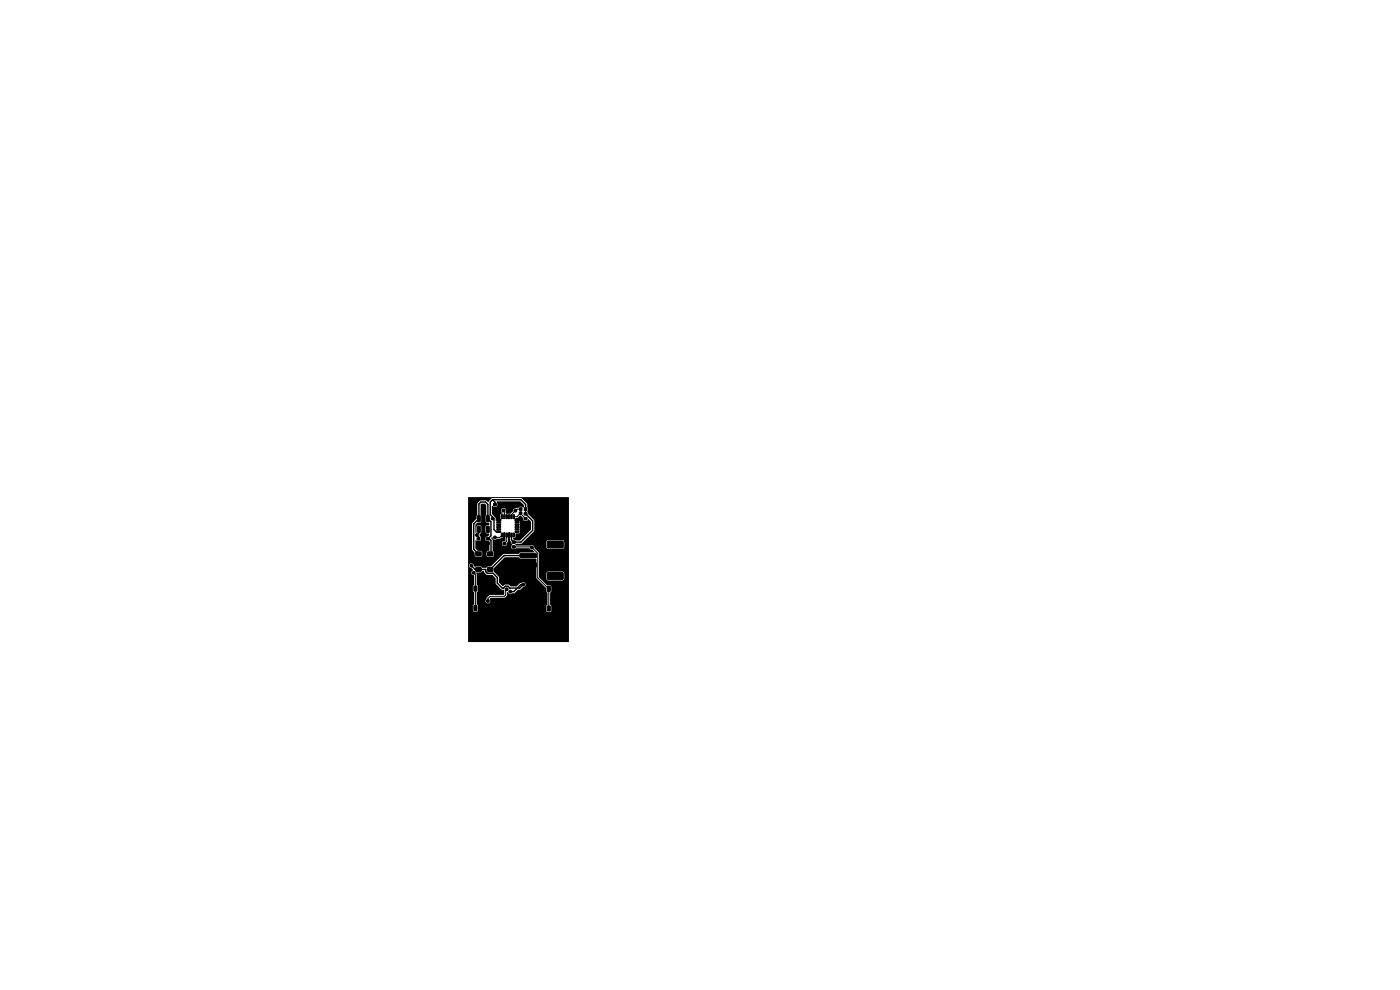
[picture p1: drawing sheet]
<svg xmlns="http://www.w3.org/2000/svg" width="297mm" height="210mm" viewBox="0 0 297 210" stroke-linecap="round" stroke-linejoin="round" font-family="sans-serif">
<g fill="#000" stroke="#000" stroke-width=".21">
<path d="M101.2 114.1h.6v.4h-.6zM101.2 115h.6v.5h-.6zM101.3 111.7h.6l-.1 1.3-.5-.1zM101.3 109.4l.6 .1-.1 1.2-.5-.1zM101 117.1h1v.8h-1zM102.3 109.4l.5 .1v1.2l-.5-.1zM103.2 111.7h.6l-.1 1.3-.5-.1zM103.2 109.4l.6 .1-.1 1.2-.5-.1zM103.2 115h.6v.5h-.6zM103.2 114.1h.6v.4h-.6zM103.5 117.1h1v.8h-1zM104.7 106.8h.6v.5h-.6z"/>
<path d="M104.7 107.7h.6v.5h-.6zM105.4 110.2h.8v.2h-.8zM105.4 110.7h.8v.2h-.8zM105.4 111.2h.8v.2h-.8zM105.4 111.7h.8v.2h-.8zM105.4 112.2h.8v.2h-.8zM105.4 112.7h.8v.2h-.8zM105.8 115h.5v.6h-.5zM106.4 109.2h.2v.8h-.2zM106.4 113.1h.2v.8h-.2zM106.5 108.1h.6v.4h-.6zM106.5 107.1h.6v.5h-.6z"/>
<path d="M106.9 109.2h.2v.8h-.2zM106.9 113.1h.2v.8h-.2zM106.7 115h.5v.6h-.5zM107.4 109.2h.2v.8h-.2zM107.4 113.1h.2v.8h-.2zM107.9 109.2h.2v.8h-.2zM107.9 113.1h.2v.8h-.2zM108.4 109.2h.2v.8h-.2zM108.4 113.1h.2v.8h-.2zM108.9 109.2h.2v.8h-.2zM108.9 113.1h.2v.8h-.2zM108.7 114.8h.6v.4h-.6z"/>
<path d="M108.7 115.8h.6v.5h-.6zM109.3 112.7h.8v.2h-.8zM109.3 112.2h.8v.2h-.8zM109.3 111.7h.8v.2h-.8zM109.3 111.2h.8v.2h-.8zM109.3 110.7h.8v.2h-.8zM109.3 110.2h.8v.2h-.8zM110.2 107.7h.5v.6h-.5zM111.2 109.8h.6v.5h-.6zM111.2 108.8h.6v.4h-.6zM111.3 107.7h.4v.6h-.4zM110.4 119.4h3.2l.2 .2v.6l-.3 .2-3-.1-.2-.2z"/>
<path d="M110.4 117.4h3.2l.2 .2v.6l-.3 .2-3-.1-.2-.2zM116.2 114.8h3.1l.2 .2v1.1l-.3 .2-2.9-.1-.2-.2zM100.5 128.5h.7v1h-.7zM100.5 124.3h.7v1.1h-.7zM101 120.4h1v.8h-1zM102.7 128.5h.6v1h-.6zM102.7 124.3h.6v1.1h-.6zM103.5 120.4h1v.8h-1zM116.1 124.4h.6v1.1h-.6zM116.1 128.6h.6v1h-.6zM118.2 124.4h.7v1.1h-.7zM118.2 128.6h.7v1h-.7z"/>
<path d="M116.2 121.5h3.1l.2 .2v1.1l-.3 .2-2.9-.1-.2-.2z"/>
<circle cx="101.1" cy="113.5" r=".3"/>
<circle cx="104.5" cy="110" r=".3"/>
<circle cx="105" cy="114" r=".3"/>
<circle cx="108" cy="117" r=".3"/>
<circle cx="108.5" cy="107.5" r=".3"/>
<circle cx="109.3" cy="108.3" r=".3"/>
<circle cx="110.4" cy="108.8" r=".3"/>
<circle cx="110.5" cy="110.3" r=".3"/>
<circle cx="112.9" cy="116.1" r=".3"/>
<circle cx="100" cy="120" r=".3"/>
<circle cx="100.5" cy="121.5" r=".3"/>
<circle cx="103.5" cy="127.5" r=".3"/>
<circle cx="104.5" cy="123.5" r=".3"/>
<circle cx="106.8" cy="122.5" r=".3"/>
<circle cx="107.5" cy="125" r=".3"/>
<circle cx="108" cy="123.5" r=".3"/>
<circle cx="108.3" cy="125.5" r=".3"/>
<circle cx="111" cy="124" r=".3"/>
<circle cx="111" cy="121.5" r=".3"/>
<circle cx="113" cy="123.5" r=".3"/>
</g>
<path d="M105.3 124.7v1M105.3 127.8v1.2M114.2 124.7v1M114.2 127.8v1.2" fill="none" stroke="#000" stroke-width=".95"/>
<g fill="none" stroke="#000" stroke-width=".3">
<path d="M101.5 117.5l-1-1v-5.4l1.1-1.1v-3.1l.4-.4h1l.5 .5v3l.7 .7v2.9l-.7 .7h.3l.4 .4v2.6l-.2 .2M101.6 112.3v.8l-.4 .4 .4 .5-.1 .3M104.5 106l.5 .5v.5M104.5 106l-.5 .5v2.6l.5 .5v.4h.3v2.3l.5 .5h.5M104.5 106h6l1 1v2l1.5 1.5v2l-2.5 2.5h-1.5l-.5-.5v-1M105 108h.5l.3 .3M105.8 108.3v2h.4M107 113.5v.5M108 113.5v3.5h-.6l-1.4-1.4v-.6l1-1M108.5 107.5h-1.9l-.8 .8M109.7 110.3h.8M112 117.9h-5l-3 2.9"/>
<path d="M100 120l.8 .8h2.2v.5l.4 .3h1.2l.9 .9v1.2l1 1.1h.3M104.5 123.5l-1.5 1.4h2l.3 .3M105.3 128.4l-.6 .6h-1.7M106.8 122.5h.2l1 1M106.8 124.7l.4-.4h.6l.4 .4M106.8 124.7v.1M108.2 124.8h2l.8-.8h-.5l-1.5 1.5h-.8M108.2 124.7v.1M111 121.5l2 2M118.6 124.9v4.2"/>
</g>
<path d="M106.5 113.5l-.5 .5h-1M106.8 108.3l.2 .2v1.1M107.5 113.5v1.3l-.5 .5M109 109.6h.7l.7-.8 1.1 1.2M109 116h3.7l1.4 1.4v5.2l2.3 2.3v4.2M110.5 108h-.8l-1.2 1.2v.4M100.5 121.5l.3 .4v7.1M107.5 125l-.2 .2v1l-.3 .3h-3l-.5 .5v.5" fill="none" stroke="#000" stroke-width=".21"/>
<path d="M104.4 107.3l.4 .2 .6-.1 .1-.2-.1-.6 .1-.2h4.8l.8 .8-.1 .5-.7-.2-.3 .2h-.4a.82 .82 0 0 0-.8 .8l-.5 .5h-1v-1l-.3-.2-.6 .1-.1 .6 .4 .4-.6 .3v.8l.3 .4-1.2 .1-.1-.7-.7-.8zM109.4 109.9l.4-.1 .6-.5 .6 .6 .1 .5 .7 .1 .4-.3 .4 .5v1.7l-2.3 2.2h-.8l-.6-.3v-.1l.4-.2 .1-.8 .8-.1 .1-.2v-2.3l-.2-.2h-.8a.16 .16 0 0 1-.2-.1 .16 .16 0 0 1 .2-.2zM99.3 105.5h21.4v30.7h-21.4v-16.3h.2a.55 .55 0 0 0 .5 .6l.4 .4a.61 .61 0 0 0-.4 .7 .61 .61 0 0 0 .6 .5v1.9l-.3 .3v1.1l.3 .3v2.5l-.3 .3 .1 1.2h.8l.2-.2v-1l-.3-.3v-2.5l.3-.3v-1.1l-.3-.3v-2.5l.9-.1 .3-.2h.3l.6 .7 1.3 .1 .6 .7 .1 1.2 1.1 1.1 .7 .2v.9l-.1 .1h-2.9l-.7 .6a.69 .69 0 0 0 .3 1.2 .63 .63 0 0 0 .3-1l.2-.2h3l.5-.5v-.7h.2a.53 .53 0 0 0 .8 .3l.5-.1 .8-.7h.5l.6-.6a.51 .51 0 0 0 .4-.7 .51 .51 0 0 0-.8-.2l-.3 .1-.7 .7h-1.2l-.6-.4h-.7l-.5 .3-.7-.8-.1-1.2-1-1v-.8l2.3-2.3h2.9l.5 .4h3.3v4l2.1 2.2v.7l.2 .2v2.6l-.2 .2v1.2l.2 .1 .8-.1 .1-1.2-.3-.2v-2.6l.3-.2-.1-1.2-.8-.1-1.7-1.7v-.9h1.5v1.2l.4 .3 3 .1 .4-.4v-1.2l-.4-.3-3-.1-.4 .4h-1.5v-4.3l-1-1.1a.52 .52 0 0 0-.3-.5 .52 .52 0 0 0-.6 0h-2.9l-.3-.2 .2-.1 1.1-.1 .4-.4h4.9v1.2l.2 .3 3.2 .1 .4-.4v-1.2l-.4-.3-3-.1-.4 .4h-4.9l2.3-2.3 .1-2.1-1.4-1.5-.1-.5 .1-.7-.2-1-1.3-1.2h-6l-.9 .9-.6-.4h-1l-.7 .6-.2 3.3-1 1.1v5.4l.6 .7v.7l.2 .2h1.1l.3-.3v-.7l-.2-.2-.8-.1-.4-.5v-1.7l.8 .2 .3-.3-.1-.7-.2-.3 .4-.6v-1.2l-.3-.3-.6 .2-.1 1.3-.2 .1v-1.7l.3-.4h.7l.2-.3-.1-3.5 .2-.2h.7l.2 .3-.1 3.4 .2 .3 .6 .1v.4h-.6l-.2 .4 .1 1.2 .7 .3v.2l-.7 .4-.1 .2 .1 .6 .7 .2v1.9l-.4 .1-.2 .3v.7l.3 .2h1l.3-.2v-.8l-.3-.3v-2.2l-.3-.4 .2-.3a.57 .57 0 0 0 .4 .6 .57 .57 0 0 0 .7-.2l1.3-.3v-1.1h.4v1.7l-.6 .3-.1 .6 .3 .3h.5l.5-1v-1.9h.4l-.1 1.6 .6 1-.2 .3 .1 .6 3.7-.1 .4 .3 .3 .1 .3 .4-2.8 .1-.5 .3h-3.2l-2.6 2.6-.7 .1-.3 .2h-.9l-.4-.3-1.1 .1-.3-.3a.5 .5 0 0 0-.5-.4 .5 .5 0 0 0-.5 .4h-.2z" fill="#000"/>
</svg>
